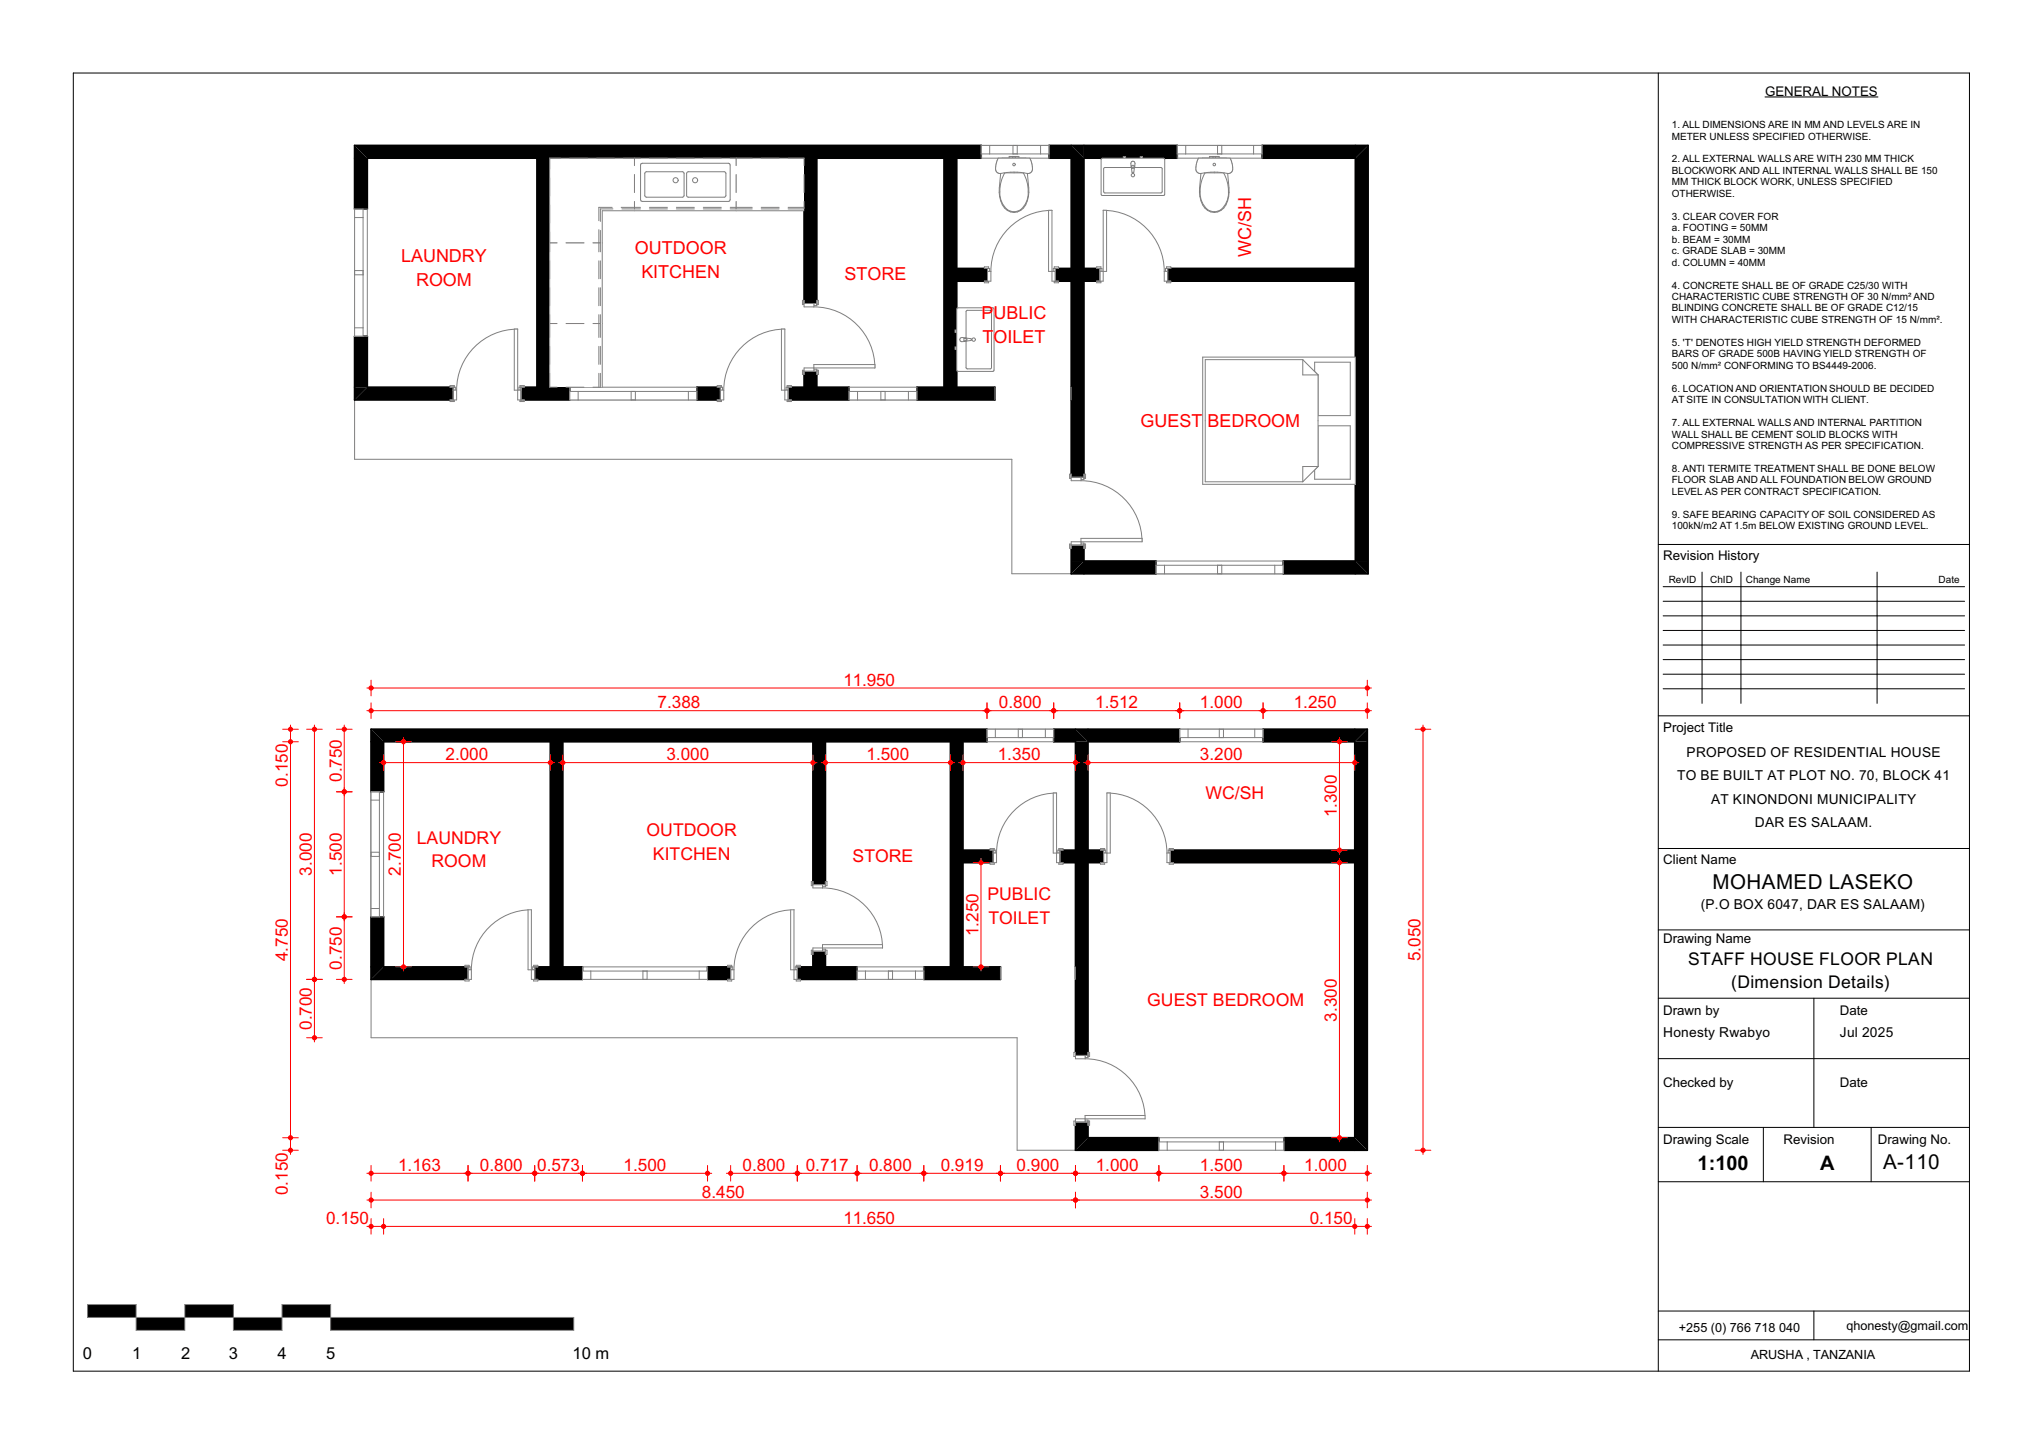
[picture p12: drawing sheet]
<svg xmlns="http://www.w3.org/2000/svg" width="420mm" height="297mm" viewBox="0 0 420 297" stroke-linecap="round" stroke-linejoin="round" font-family="sans-serif">
<defs><g id="words">
<g font-size="4.2">
<text x="352.2" y="182.9">MOHAMED LASEKO</text>
<text x="387.3" y="240.5">A-110</text>
</g>
<g font-size="4.1">
<text x="349.2" y="240.6">1:100</text>
<text x="374.4" y="240.6">A</text>
</g>
<g font-size="3.7" fill="#f00">
<text x="82.5" y="53.9">LAUNDRY</text>
<text x="130.6" y="52.3">OUTDOOR</text>
<text x="257.3" y="52.8" transform="rotate(-90 257.3 52.8)">WC/SH</text>
<text x="85.6" y="58.8">ROOM</text>
<text x="131.9" y="57.2">KITCHEN</text>
<text x="173.7" y="57.6">STORE</text>
<text x="201.9" y="65.7">PUBLIC</text>
<text x="202.1" y="70.6">TOILET</text>
<text x="234.6" y="87.9">GUEST</text>
<text x="248.3" y="87.9">BEDROOM</text>
</g>
<g font-size="3.6" fill="#f00">
<text x="247.9" y="164.3">WC/SH</text>
<text x="85.7" y="173.6">LAUNDRY</text>
<text x="133" y="172">OUTDOOR</text>
<text x="88.7" y="178.4">ROOM</text>
<text x="134.3" y="176.8">KITCHEN</text>
<text x="175.4" y="177.2">STORE</text>
<text x="203.1" y="185.1">PUBLIC</text>
<text x="203.3" y="190">TOILET</text>
<text x="236" y="207">GUEST BEDROOM</text>
</g>
<g font-size="3.6">
<text x="347.2" y="198.5">STAFF HOUSE FLOOR PLAN</text>
<text x="356.1" y="203.3">(Dimension Details)</text>
</g>
<g font-size="3.5" fill="#f00">
<text x="173.5" y="141">11.950</text>
<text x="135.3" y="145.7">7.388</text>
<text x="205.5" y="145.7">0.800</text>
<text x="225.3" y="145.7">1.512</text>
<text x="246.8" y="145.7">1.000</text>
<text x="266.1" y="145.7">1.250</text>
<text x="59.2" y="161.8" transform="rotate(-90 59.2 161.8)">0.150</text>
<text x="70.3" y="160.8" transform="rotate(-90 70.3 160.8)">0.750</text>
<text x="91.6" y="156.3">2.000</text>
<text x="137.1" y="156.3">3.000</text>
<text x="178.2" y="156.3">1.500</text>
<text x="205.2" y="156.3">1.350</text>
<text x="246.8" y="156.3">3.200</text>
<text x="275" y="168.1" transform="rotate(-90 275 168.1)">1.300</text>
<text x="64.2" y="180.1" transform="rotate(-90 64.2 180.1)">3.000</text>
<text x="70.3" y="180.1" transform="rotate(-90 70.3 180.1)">1.500</text>
<text x="82.5" y="180.1" transform="rotate(-90 82.5 180.1)">2.700</text>
<text x="59.2" y="197.7" transform="rotate(-90 59.2 197.7)">4.750</text>
<text x="201.3" y="192.6" transform="rotate(-90 201.3 192.6)">1.250</text>
<text x="292.2" y="197.7" transform="rotate(-90 292.2 197.7)">5.050</text>
<text x="70.3" y="199.4" transform="rotate(-90 70.3 199.4)">0.750</text>
<text x="64.2" y="211.9" transform="rotate(-90 64.2 211.9)">0.700</text>
<text x="275" y="210.1" transform="rotate(-90 275 210.1)">3.300</text>
<text x="59.2" y="245.8" transform="rotate(-90 59.2 245.8)">0.150</text>
<text x="81.9" y="240.8">1.163</text>
<text x="98.7" y="240.8">0.800</text>
<text x="110.5" y="240.8">0.573</text>
<text x="128.3" y="240.8">1.500</text>
<text x="152.7" y="240.8">0.800</text>
<text x="165.7" y="240.8">0.717</text>
<text x="178.7" y="240.8">0.800</text>
<text x="193.5" y="240.8">0.919</text>
<text x="209.1" y="240.8">0.900</text>
<text x="225.4" y="240.8">1.000</text>
<text x="246.8" y="240.8">1.500</text>
<text x="268.2" y="240.8">1.000</text>
<text x="67.1" y="251.7">0.150</text>
<text x="144.4" y="246.3">8.450</text>
<text x="173.5" y="251.7">11.650</text>
<text x="246.8" y="246.3">3.500</text>
<text x="269.4" y="251.7">0.150</text>
</g>
<g font-size="3.4">
<text x="17.1" y="279.5">0</text>
<text x="27.2" y="279.5">1</text>
<text x="37.2" y="279.5">2</text>
<text x="47.1" y="279.5">3</text>
<text x="57.1" y="279.5">4</text>
<text x="67.1" y="279.5">5</text>
<text x="117.8" y="279.5">10 m</text>
</g>
<g font-size="2.8">
<text x="346.9" y="155.7">PROPOSED OF RESIDENTIAL HOUSE</text>
<text x="345" y="160.5">TO BE BUILT AT PLOT NO. 70, BLOCK 41</text>
<text x="351.9" y="165.3">AT KINONDONI MUNICIPALITY</text>
<text x="360.9" y="170.1">DAR ES SALAAM.</text>
<text x="349.8" y="187.1">(P.O BOX 6047, DAR ES SALAAM)</text>
<text x="342.1" y="213.4">Honesty Rwabyo</text>
<text x="378.4" y="213.4">Jul 2025</text>
</g>
<g font-size="2.7">
<text x="363" y="19.7">GENERAL NOTES</text>
<text x="342.1" y="115.1">Revision History</text>
<text x="342.1" y="150.5">Project Title</text>
<text x="342.1" y="177.7">Client Name</text>
<text x="342.1" y="194">Drawing Name</text>
<text x="342.1" y="208.8">Drawn by</text>
<text x="378.4" y="208.8">Date</text>
<text x="342.1" y="223.6">Checked by</text>
<text x="378.4" y="223.6">Date</text>
<text x="342.1" y="235.4">Drawing Scale</text>
<text x="366.8" y="235.4">Revision</text>
<text x="386.3" y="235.4">Drawing No.</text>
</g>
<g font-size="2.6">
<text x="345.3" y="273.9">+255 (0) 766 718 040</text>
<text x="379.8" y="273.6">qhonesty@gmail.com</text>
<text x="360.1" y="279.4">ARUSHA , TANZANIA</text>
</g>
<g font-size="2.1">
<text x="343.9" y="26.3">1. ALL DIMENSIONS ARE IN MM AND LEVELS ARE IN</text>
<text x="343.9" y="28.7">METER UNLESS SPECIFIED OTHERWISE.</text>
<text x="343.9" y="33.4">2. ALL EXTERNAL WALLS ARE WITH 230 MM THICK</text>
<text x="343.9" y="35.8">BLOCKWORK AND ALL INTERNAL WALLS SHALL BE 150</text>
<text x="343.9" y="38.1">MM THICK BLOCK WORK, UNLESS SPECIFIED</text>
<text x="343.9" y="40.5">OTHERWISE.</text>
<text x="343.9" y="45.2">3. CLEAR COVER FOR</text>
<text x="343.9" y="47.6">a. FOOTING = 50MM</text>
<text x="343.9" y="49.9">b. BEAM = 30MM</text>
<text x="343.9" y="52.3">c. GRADE SLAB = 30MM</text>
<text x="343.9" y="54.6">d. COLUMN = 40MM</text>
<text x="343.9" y="59.3">4. CONCRETE SHALL BE OF GRADE C25/30 WITH</text>
<text x="343.9" y="61.7">CHARACTERISTIC CUBE STRENGTH OF 30 N/mm² AND</text>
<text x="343.9" y="64.1">BLINDING CONCRETE SHALL BE OF GRADE C12/15</text>
<text x="343.9" y="66.4">WITH CHARACTERISTIC CUBE STRENGTH OF 15 N/mm².</text>
<text x="343.9" y="71.1">5. 'T' DENOTES HIGH YIELD STRENGTH DEFORMED</text>
<text x="343.9" y="73.5">BARS OF GRADE 500B HAVING YIELD STRENGTH OF</text>
<text x="343.9" y="75.8">500 N/mm² CONFORMING TO BS4449-2006.</text>
<text x="343.9" y="80.6">6. LOCATION AND ORIENTATION SHOULD BE DECIDED</text>
<text x="343.9" y="82.9">AT SITE IN CONSULTATION WITH CLIENT.</text>
<text x="343.9" y="87.6">7. ALL EXTERNAL WALLS AND INTERNAL PARTITION</text>
<text x="343.9" y="90">WALL SHALL BE CEMENT SOLID BLOCKS WITH</text>
<text x="343.9" y="92.3">COMPRESSIVE STRENGTH AS PER SPECIFICATION.</text>
<text x="343.9" y="97.1">8. ANTI TERMITE TREATMENT SHALL BE DONE BELOW</text>
<text x="343.9" y="99.4">FLOOR SLAB AND ALL FOUNDATION BELOW GROUND</text>
<text x="343.9" y="101.8">LEVEL AS PER CONTRACT SPECIFICATION.</text>
<text x="343.9" y="106.5">9. SAFE BEARING CAPACITY OF SOIL CONSIDERED AS</text>
<text x="343.9" y="108.8">100kN/m2 AT 1.5m BELOW EXISTING GROUND LEVEL.</text>
<text x="343.2" y="119.8">RevID</text>
<text x="351.7" y="119.8">ChID</text>
<text x="359.1" y="119.8">Change Name</text>
<text x="398.7" y="119.8">Date</text>
</g>
<text font-size="1.4" fill="#fff" x="13.8" y="283.3">GSPublisherVersion 0.0.100.100</text>
</g></defs>
<g fill="#000">
<path d="M18 268.3h10v2.7h-10z" fill-rule="evenodd"/>
<path d="M28 271h10v2.6h-10z" fill-rule="evenodd"/>
<path d="M38 268.3h10v2.7h-10z" fill-rule="evenodd"/>
<path d="M48 271h10v2.6h-10z" fill-rule="evenodd"/>
<path d="M58 268.3h10v2.7h-10z" fill-rule="evenodd"/>
<path d="M68 271h50v2.6h-50z" fill-rule="evenodd"/>
</g>
<path d="M18 268.3v2.7h100v2.6h-50v-5.3h-10v5.3h-10v-5.3h-10v5.3h-10v-5.3z" fill="none" stroke="#7f7f7f" stroke-width=".21"/>
<path d="M341.1 112h64M341.1 147.2h64M341.1 174.5h64M341.1 191.3h64M341.1 205.3h64M341.1 217.7h64M341.1 231.9h64M341.1 243.1h64" fill="none" stroke="#000" stroke-width=".21"/>
<path d="M342.1 117.7h62v27h-62z" fill-rule="evenodd" fill="#fff"/>
<g fill="none" stroke="#000" stroke-width=".21">
<path d="M15.1 15h390v267h-390zM341.1 15v267M363 19.9h23.3M350.1 117.7v27M358.1 117.7v27M386.1 117.7v27M342.1 120.7h62M342.1 123.7h62M342.1 126.7h62M342.1 129.7h62M342.1 132.7h62M342.1 135.7h62"/>
<path d="M342.1 138.7h62M342.1 141.7h62M373.1 205.3v26.6M362.7 231.9v11.2M384.9 231.9v11.2M341.1 269.7h64M341.1 275.6h64M373.1 269.7v5.9"/>
</g>
<!-- layer: Structural - Bearing -->
<path d="M76.3 150h204.9v86.6h-72v-23.2h-132.9z" fill="none" stroke="#7f7f7f" stroke-width=".21"/>
<g fill="#000">
<path d="M221.2 150h2.6v2.6zM221.2 150l2.6 2.6h-2.6zM278.7 150h2.5l-2.5 2.6zM281.2 150v2.6h-2.5zM221.2 236.6l2.6-2.6v2.6zM221.2 234h2.6l-2.6 2.6zM278.7 234l2.5 2.6h-2.5zM278.7 234h2.5v2.6z"/>
<path d="M221.2 152.6h2.6v64.5h-2.6z" fill-rule="evenodd"/>
<path d="M221.2 230.8h2.6v3.2h-2.6z" fill-rule="evenodd"/>
<path d="M278.7 152.6h2.5v81.4h-2.5z" fill-rule="evenodd"/>
</g>
<path d="M278.7 150h2.5v86.6h-2.5M278.7 152.6v22.3M278.7 177.4v56.6" fill="none" stroke="#000" stroke-width=".35"/>
<path d="M221.2 217.1h2.6v13.7h-2.6z" fill-rule="evenodd" fill="#fff"/>
<path d="M221.2 150h2.6M221.2 152.6v22.3M223.8 152.6v22.3M221.2 177.4v21.5M223.8 177.4v39.7h-2.6v-15.7M223.8 234v-3.2h-2.6v5.8h2.6" fill="none" stroke="#000" stroke-width=".35"/>
<g fill="#fff">
<path d="M223.2 217.1h.6v.4h-.6z" fill-rule="evenodd"/>
<path d="M223.8 216.5h.3v.8h-.3z" fill-rule="evenodd"/>
<path d="M223.2 230.4h.6v.4h-.6z" fill-rule="evenodd"/>
<path d="M223.8 230.6h.3v.8h-.3z" fill-rule="evenodd"/>
<path d="M220.9 216.5h.3v.8h-.3z" fill-rule="evenodd"/>
<path d="M220.9 230.6h.3v.8h-.3z" fill-rule="evenodd"/>
</g>
<path d="M220.9 216.5h.3v.8h-.3zM223.2 217.8a12.3 12.3 0 0 1 12.3 12.3M223.8 217.1h-.6v.4h.6v-1h.3v.8h-.3M220.9 230.6h.3v.8h-.3zM223.8 230.6h.3v.8h-.3v-1h-.6v.4h.6" fill="none" stroke="#7f7f7f" stroke-width=".21"/>
<g fill="#fff">
<path d="M221.2 217.1h2v.7h-2z" fill-rule="evenodd"/>
<path d="M221.2 230.1h2v.7h-2z" fill-rule="evenodd"/>
<path d="M223.2 229.4h12.3v.7h-12.3z" fill-rule="evenodd"/>
</g>
<path d="M221.2 216.5v1.3h2v-.7M223.8 216.5v.6h-2.6M221.2 230.8h2.6v.6M223.2 230.8v-1.4h12.3v.7h-14.3v1.3" fill="none" stroke="#7f7f7f" stroke-width=".21"/>
<g fill="#000">
<path d="M223.8 234h14.6v2.6h-14.6z" fill-rule="evenodd"/>
<path d="M264.1 234h14.6v2.6h-14.6z" fill-rule="evenodd"/>
</g>
<path d="M238.4 234h25.7v2.6h-25.7z" fill-rule="evenodd" fill="#fff"/>
<path d="M223.8 234h14.6v2.6h-14.6M278.7 234h-14.6v2.6h14.6" fill="none" stroke="#000" stroke-width=".35"/>
<path d="M238.4 236.6h25.7M238.4 234h25.7" fill="none" stroke="#7f7f7f" stroke-width=".21"/>
<g fill="#fff">
<path d="M238.4 234.9h1.7v1.7h-1.7z" fill-rule="evenodd"/>
<path d="M250.8 234.9h.8v1.7h-.8z" fill-rule="evenodd"/>
<path d="M240.1 234.9h10.7v1.7h-10.7z" fill-rule="evenodd"/>
<path d="M250.8 234.9h.8v1.7h-.8z" fill-rule="evenodd"/>
<path d="M262.4 234.9h1.7v1.7h-1.7z" fill-rule="evenodd"/>
<path d="M251.6 234.9h10.8v1.7h-10.8z" fill-rule="evenodd"/>
</g>
<path d="M238.4 234.9h25.7M238.4 234v2.6h25.7v-2.6M240.1 234.9v1.7M250.8 234.9v1.7M251.6 234.9v1.7M262.4 234.9v1.7" fill="none" stroke="#7f7f7f" stroke-width=".21"/>
<g fill="#000">
<path d="M223.8 174.9h3.2v2.5h-3.2z" fill-rule="evenodd"/>
<path d="M240.7 174.9h38v2.5h-38z" fill-rule="evenodd"/>
</g>
<path d="M227 174.9h13.7v2.5h-13.7z" fill-rule="evenodd" fill="#fff"/>
<path d="M223.8 174.9h3.2v2.5h-3.2M278.7 174.9h-38v2.5h38" fill="none" stroke="#000" stroke-width=".35"/>
<g fill="#fff">
<path d="M240.3 174.9h.4v.6h-.4z" fill-rule="evenodd"/>
<path d="M240.5 174.5h.8v.4h-.8z" fill-rule="evenodd"/>
<path d="M227 174.9h.4v.6h-.4z" fill-rule="evenodd"/>
<path d="M226.4 174.5h.8v.4h-.8z" fill-rule="evenodd"/>
<path d="M240.5 177.4h.8v.4h-.8z" fill-rule="evenodd"/>
<path d="M226.4 177.4h.8v.4h-.8z" fill-rule="evenodd"/>
</g>
<path d="M226.4 177.4h.8v.4h-.8zM227 174.9v.6h.4v-.6h-1v-.4h.8v.4M227.7 163.1a12.3 12.3 0 0 1 12.3 12.4M240.5 174.9v-.4h.8v.4h-1v.6h.4v-.6M240.5 177.4h.8v.4h-.8z" fill="none" stroke="#7f7f7f" stroke-width=".21"/>
<g fill="#fff">
<path d="M240 175.5h.7v1.9h-.7z" fill-rule="evenodd"/>
<path d="M227 175.5h.7v1.9h-.7z" fill-rule="evenodd"/>
<path d="M227.7 163.1h.7v12.4h-.7z" fill-rule="evenodd"/>
</g>
<path d="M226.4 174.9h.6v2.5M227 175.5h1.4v-12.4h-.7v14.3h-1.3M240.7 175.5h-.7v1.9h1.3M241.3 174.9h-.6v2.5" fill="none" stroke="#7f7f7f" stroke-width=".21"/>
<g fill="#000">
<path d="M223.8 150h18.8v2.6h-18.8z" fill-rule="evenodd"/>
<path d="M259.8 150h18.9v2.6h-18.9z" fill-rule="evenodd"/>
</g>
<path d="M242.6 150h17.2v2.6h-17.2z" fill-rule="evenodd" fill="#fff"/>
<path d="M223.8 150h18.8v2.6h-18.8M278.7 150h-18.9v2.6h18.9" fill="none" stroke="#000" stroke-width=".35"/>
<path d="M242.6 150h17.2M242.6 152.6h17.2" fill="none" stroke="#7f7f7f" stroke-width=".21"/>
<g fill="#fff">
<path d="M258.1 150h1.7v1.7h-1.7z" fill-rule="evenodd"/>
<path d="M250.8 150h.8v1.7h-.8z" fill-rule="evenodd"/>
<path d="M251.6 150h6.5v1.7h-6.5z" fill-rule="evenodd"/>
<path d="M250.8 150h.8v1.7h-.8z" fill-rule="evenodd"/>
<path d="M242.6 150h1.8v1.7h-1.8z" fill-rule="evenodd"/>
<path d="M244.4 150h6.4v1.7h-6.4z" fill-rule="evenodd"/>
</g>
<path d="M242.6 151.7h17.2M242.6 152.6v-2.6h17.2v2.6M244.4 150v1.7M250.8 150v1.7M251.6 150v1.7M258.1 150v1.7" fill="none" stroke="#7f7f7f" stroke-width=".21"/>
<g fill="#000">
<path d="M76.3 150l2.6 2.6h-2.6zM76.3 150h2.6v2.6z"/>
<path d="M78.9 150h124.1v2.6h-124.1z" fill-rule="evenodd"/>
<path d="M216.7 150h4.5v2.6h-4.5z" fill-rule="evenodd"/>
</g>
<path d="M203 150h13.7v2.6h-13.7z" fill-rule="evenodd" fill="#fff"/>
<path d="M76.3 152.6v-2.6h126.7v2.6h-4.9M78.9 152.6h34.3M115.8 152.6h51.4M169.8 152.6h25.7M221.2 150h-4.5v2.6h4.5" fill="none" stroke="#000" stroke-width=".35"/>
<path d="M203 150h13.7M203 152.6h13.7" fill="none" stroke="#7f7f7f" stroke-width=".21"/>
<g fill="#fff">
<path d="M215 150h1.7v1.7h-1.7z" fill-rule="evenodd"/>
<path d="M209.4 150h.9v1.7h-.9z" fill-rule="evenodd"/>
<path d="M210.3 150h4.7v1.7h-4.7z" fill-rule="evenodd"/>
<path d="M209.4 150h.9v1.7h-.9z" fill-rule="evenodd"/>
<path d="M203 150h1.7v1.7h-1.7z" fill-rule="evenodd"/>
<path d="M204.7 150h4.7v1.7h-4.7z" fill-rule="evenodd"/>
</g>
<path d="M203 151.7h13.7M203 152.6v-2.6h13.7v2.6M204.7 150v1.7M209.4 150v1.7M210.3 150v1.7M215 150v1.7" fill="none" stroke="#7f7f7f" stroke-width=".21"/>
<g fill="#000">
<path d="M76.3 198.9h2.6l-2.6 2.5zM78.9 198.9v2.5h-2.6z"/>
<path d="M113.2 152.6h2.6v46.3h-2.6z" fill-rule="evenodd"/>
<path d="M78.9 198.9h17.4v2.5h-17.4z" fill-rule="evenodd"/>
<path d="M110 198.9h9.8v2.5h-9.8z" fill-rule="evenodd"/>
<path d="M145.5 198.9h4.8v2.5h-4.8z" fill-rule="evenodd"/>
<path d="M164 198.9h12.3v2.5h-12.3z" fill-rule="evenodd"/>
<path d="M190 198.9h15.8v2.5h-15.8z" fill-rule="evenodd"/>
</g>
<path d="M113.2 152.6v46.3M115.8 152.6v46.3" fill="none" stroke="#000" stroke-width=".35"/>
<g fill="#fff">
<path d="M176.3 198.9h13.7v2.5h-13.7z" fill-rule="evenodd"/>
<path d="M119.8 198.9h25.7v2.5h-25.7z" fill-rule="evenodd"/>
<path d="M150.3 198.9h13.7v2.5h-13.7z" fill-rule="evenodd"/>
<path d="M96.3 198.9h13.7v2.5h-13.7z" fill-rule="evenodd"/>
<path d="M205.8 198.9h15.4v2.5h-15.4z" fill-rule="evenodd"/>
</g>
<path d="M76.3 198.9v2.5h20v-2.5h-17.4M113.2 198.9h-3.2v2.5h9.8v-2.5h-4M145.5 198.9h4.8v2.5h-4.8zM167.2 198.9h-3.2v2.5h12.3v-2.5h-6.5M195.5 198.9h-5.5v2.5h15.8v-2.5h-7.7M221.2 198.9v2.5" fill="none" stroke="#000" stroke-width=".35"/>
<path d="M176.3 198.9h13.7M176.3 201.4h13.7" fill="none" stroke="#7f7f7f" stroke-width=".21"/>
<g fill="#fff">
<path d="M188.3 199.7h1.7v1.7h-1.7z" fill-rule="evenodd"/>
<path d="M182.7 199.7h.9v1.7h-.9z" fill-rule="evenodd"/>
<path d="M183.6 199.7h4.7v1.7h-4.7z" fill-rule="evenodd"/>
<path d="M182.7 199.7h.9v1.7h-.9z" fill-rule="evenodd"/>
<path d="M176.3 199.7h1.7v1.7h-1.7z" fill-rule="evenodd"/>
<path d="M178 199.7h4.7v1.7h-4.7z" fill-rule="evenodd"/>
</g>
<path d="M119.8 198.9h25.7M176.3 199.7h13.7M176.3 198.9v2.5h13.7v-2.5M178 199.7v1.7M182.7 199.7v1.7M183.6 199.7v1.7M188.3 199.7v1.7M119.8 201.4h25.7" fill="none" stroke="#7f7f7f" stroke-width=".21"/>
<g fill="#fff">
<path d="M143.8 199.7h1.7v1.7h-1.7z" fill-rule="evenodd"/>
<path d="M132.2 199.7h.9v1.7h-.9z" fill-rule="evenodd"/>
<path d="M133.1 199.7h10.7v1.7h-10.7z" fill-rule="evenodd"/>
<path d="M132.2 199.7h.9v1.7h-.9z" fill-rule="evenodd"/>
<path d="M119.8 199.7h1.7v1.7h-1.7z" fill-rule="evenodd"/>
<path d="M121.5 199.7h10.7v1.7h-10.7z" fill-rule="evenodd"/>
</g>
<path d="M119.8 199.7h25.7M119.8 198.9v2.5h25.7v-2.5M121.5 199.7v1.7M132.2 199.7v1.7M133.1 199.7v1.7M143.8 199.7v1.7" fill="none" stroke="#7f7f7f" stroke-width=".21"/>
<g fill="#fff">
<path d="M150.3 198.9h.4v.6h-.4z" fill-rule="evenodd"/>
<path d="M149.6 198.5h.9v.4h-.9z" fill-rule="evenodd"/>
<path d="M163.6 198.9h.4v.6h-.4z" fill-rule="evenodd"/>
<path d="M163.8 198.5h.8v.4h-.8z" fill-rule="evenodd"/>
<path d="M149.6 201.4h.9v.4h-.9z" fill-rule="evenodd"/>
<path d="M163.8 201.4h.8v.4h-.8z" fill-rule="evenodd"/>
</g>
<path d="M150.3 198.9v.6h.4v-.6h-1.1v-.4h.9v.4M163.3 187.1a12.3 12.3 0 0 0-12.3 12.4M163.8 198.9v-.4h.8v.4h-1v.6h.4v-.6M149.6 201.4h.9v.4h-.9zM163.8 201.4h.8v.4h-.8z" fill="none" stroke="#7f7f7f" stroke-width=".21"/>
<g fill="#fff">
<path d="M150.3 199.5h.7v1.9h-.7z" fill-rule="evenodd"/>
<path d="M163.3 199.5h.7v1.9h-.7z" fill-rule="evenodd"/>
<path d="M162.6 187.1h.7v12.4h-.7z" fill-rule="evenodd"/>
</g>
<path d="M149.6 198.9h.7v2.5M150.3 199.5h.7v1.9h-1.4M164 199.5h-1.4v-12.4h.7v14.3h1.3M164.6 198.9h-.6v2.5" fill="none" stroke="#7f7f7f" stroke-width=".21"/>
<g fill="#fff">
<path d="M96.3 198.9h.4v.6h-.4z" fill-rule="evenodd"/>
<path d="M95.6 198.5h.9v.4h-.9z" fill-rule="evenodd"/>
<path d="M109.6 198.9h.4v.6h-.4z" fill-rule="evenodd"/>
<path d="M109.8 198.5h.8v.4h-.8z" fill-rule="evenodd"/>
<path d="M95.6 201.4h.9v.4h-.9z" fill-rule="evenodd"/>
<path d="M109.8 201.4h.8v.4h-.8z" fill-rule="evenodd"/>
</g>
<path d="M96.3 198.9v.6h.4v-.6h-1.1v-.4h.9v.4M109.3 187.1a12.3 12.3 0 0 0-12.3 12.4M109.8 198.9v-.4h.8v.4h-1v.6h.4v-.6M95.6 201.4h.9v.4h-.9zM109.8 201.4h.8v.4h-.8z" fill="none" stroke="#7f7f7f" stroke-width=".21"/>
<g fill="#fff">
<path d="M96.3 199.5h.7v1.9h-.7z" fill-rule="evenodd"/>
<path d="M109.3 199.5h.7v1.9h-.7z" fill-rule="evenodd"/>
<path d="M108.6 187.1h.7v12.4h-.7z" fill-rule="evenodd"/>
</g>
<path d="M95.6 198.9h.7v2.5M96.3 199.5h.7v1.9h-1.4M110 199.5h-1.4v-12.4h.7v14.3h1.3M110.6 198.9h-.6v2.5M205.8 198.9v2.5M221.2 198.9v2.5" fill="none" stroke="#7f7f7f" stroke-width=".21"/>
<g fill="#000">
<path d="M167.2 152.6h2.6v29.3h-2.6z" fill-rule="evenodd"/>
<path d="M167.2 195.7h2.6v3.2h-2.6z" fill-rule="evenodd"/>
</g>
<path d="M167.2 181.9h2.6v13.8h-2.6z" fill-rule="evenodd" fill="#fff"/>
<path d="M167.2 152.6v29.3h2.6v-29.3M167.2 198.9v-3.2h2.6v3.2" fill="none" stroke="#000" stroke-width=".35"/>
<g fill="#fff">
<path d="M169.2 181.9h.6v.5h-.6z" fill-rule="evenodd"/>
<path d="M169.8 181.3h.3v.9h-.3z" fill-rule="evenodd"/>
<path d="M169.2 195.2h.6v.5h-.6z" fill-rule="evenodd"/>
<path d="M169.8 195.4h.3v.9h-.3z" fill-rule="evenodd"/>
<path d="M166.9 181.3h.3v.9h-.3z" fill-rule="evenodd"/>
<path d="M166.9 195.4h.3v.9h-.3z" fill-rule="evenodd"/>
</g>
<path d="M166.9 181.3h.3v.9h-.3zM166.9 195.4h.3v.9h-.3zM169.2 182.6a12.3 12.3 0 0 1 12.3 12.4M169.8 181.9h-.6v.5h.6v-1.1h.3v.9h-.3M169.8 195.4h.3v.9h-.3v-1.1h-.6v.5h.6" fill="none" stroke="#7f7f7f" stroke-width=".21"/>
<g fill="#fff">
<path d="M167.2 181.9h2v.7h-2z" fill-rule="evenodd"/>
<path d="M167.2 195h2v.7h-2z" fill-rule="evenodd"/>
<path d="M169.2 194.3h12.3v.7h-12.3z" fill-rule="evenodd"/>
</g>
<path d="M167.2 181.3v1.3h2v-.7M167.2 195.7h2.6v.6M169.2 195.7v-1.4h12.3v.7h-14.3v1.3M169.8 181.3v.6h-2.6" fill="none" stroke="#7f7f7f" stroke-width=".21"/>
<g fill="#000">
<path d="M76.3 152.6h2.6v10.3h-2.6z" fill-rule="evenodd"/>
<path d="M76.3 188.6h2.6v10.3h-2.6z" fill-rule="evenodd"/>
</g>
<path d="M76.3 162.9h2.6v25.7h-2.6z" fill-rule="evenodd" fill="#fff"/>
<path d="M76.3 152.6v10.3h2.6v-10.3M76.3 198.9v-10.3h2.6v10.3" fill="none" stroke="#000" stroke-width=".35"/>
<path d="M76.3 162.9v25.7M78.9 162.9v25.7" fill="none" stroke="#7f7f7f" stroke-width=".21"/>
<g fill="#fff">
<path d="M76.3 162.9h1.7v1.7h-1.7z" fill-rule="evenodd"/>
<path d="M76.3 175.3h1.7v.8h-1.7z" fill-rule="evenodd"/>
<path d="M76.3 164.6h1.7v10.7h-1.7z" fill-rule="evenodd"/>
<path d="M76.3 175.3h1.7v.8h-1.7z" fill-rule="evenodd"/>
<path d="M76.3 186.9h1.7v1.7h-1.7z" fill-rule="evenodd"/>
<path d="M76.3 176.1h1.7v10.8h-1.7z" fill-rule="evenodd"/>
</g>
<path d="M76.3 164.6h1.7M76.3 175.3h1.7M76.3 176.1h1.7M78 162.9v25.7M78.9 162.9h-2.6v25.7h2.6M76.3 186.9h1.7" fill="none" stroke="#7f7f7f" stroke-width=".21"/>
<g fill="#000">
<path d="M195.5 152.6h2.6v46.3h-2.6z" fill-rule="evenodd"/>
<path d="M198.1 174.9h6.2v2.5h-6.2z" fill-rule="evenodd"/>
<path d="M218 174.9h3.2v2.5h-3.2z" fill-rule="evenodd"/>
</g>
<path d="M195.5 152.6v46.3M198.1 152.6v22.3M198.1 177.4v21.5" fill="none" stroke="#000" stroke-width=".35"/>
<path d="M204.3 174.9h13.7v2.5h-13.7z" fill-rule="evenodd" fill="#fff"/>
<path d="M198.1 174.9h6.2v2.5h-6.2M221.2 174.9h-3.2v2.5h3.2" fill="none" stroke="#000" stroke-width=".35"/>
<g fill="#fff">
<path d="M204.3 174.9h.4v.6h-.4z" fill-rule="evenodd"/>
<path d="M203.6 174.5h.9v.4h-.9z" fill-rule="evenodd"/>
<path d="M217.6 174.9h.4v.6h-.4z" fill-rule="evenodd"/>
<path d="M217.8 174.5h.8v.4h-.8z" fill-rule="evenodd"/>
<path d="M203.6 177.4h.9v.4h-.9z" fill-rule="evenodd"/>
<path d="M217.8 177.4h.8v.4h-.8z" fill-rule="evenodd"/>
</g>
<path d="M203.6 177.4h.9v.4h-.9zM204.3 174.9v.6h.4v-.6h-1.1v-.4h.9v.4M217.3 163.1a12.3 12.3 0 0 0-12.3 12.4M217.8 174.9v-.4h.8v.4h-1v.6h.4v-.6M217.8 177.4h.8v.4h-.8z" fill="none" stroke="#7f7f7f" stroke-width=".21"/>
<g fill="#fff">
<path d="M204.3 175.5h.7v1.9h-.7z" fill-rule="evenodd"/>
<path d="M217.3 175.5h.7v1.9h-.7z" fill-rule="evenodd"/>
<path d="M216.6 163.1h.7v12.4h-.7z" fill-rule="evenodd"/>
</g>
<path d="M203.6 174.9h.7v2.5M204.3 175.5h.7v1.9h-1.4M218 175.5h-1.4v-12.4h.7v14.3h1.3M218.6 174.9h-.6v2.5" fill="none" stroke="#7f7f7f" stroke-width=".21"/>
<!-- layer: Dimensioning - General -->
<path d="M83 153v45.4M83 199.3v.4" fill="none" stroke="#f00" stroke-width=".21"/>
<circle cx="83" cy="198.9" r=".43" fill="#f00"/>
<circle cx="83" cy="198.9" r=".43" fill="none" stroke="#f00" stroke-width=".21"/>
<circle cx="83" cy="152.6" r=".43" fill="#f00"/>
<g fill="none" stroke="#f00" stroke-width=".21">
<path d="M78 156.9h.5M79.3 156.9h33.5M81.4 152.6h1.2M83 151.7v.4M83.4 152.6h1.2M81.4 198.9h1.2M83.4 198.9h1.2"/>
<circle cx="83" cy="152.6" r=".43"/>
</g>
<circle cx="78.9" cy="156.9" r=".43" fill="#f00"/>
<circle cx="78.9" cy="156.9" r=".43" fill="none" stroke="#f00" stroke-width=".21"/>
<circle cx="113.2" cy="156.9" r=".43" fill="#f00"/>
<g fill="none" stroke="#f00" stroke-width=".21">
<path d="M78.9 155.2v1.2M78.9 157.3v1.2M113.2 155.2v1.2M113.2 157.3v1.2M113.6 156.9h.4M114.9 156.9h.4M116.2 156.9h50.6"/>
<circle cx="113.2" cy="156.9" r=".43"/>
</g>
<circle cx="115.8" cy="156.9" r=".43" fill="#f00"/>
<circle cx="115.8" cy="156.9" r=".43" fill="none" stroke="#f00" stroke-width=".21"/>
<circle cx="167.2" cy="156.9" r=".43" fill="#f00"/>
<g fill="none" stroke="#f00" stroke-width=".21">
<path d="M115.8 155.2v1.2M115.8 157.3v1.2M167.2 155.2v1.2M167.2 157.3v1.2M167.6 156.9h.5M168.9 156.9h.4M170.2 156.9h24.9"/>
<circle cx="167.2" cy="156.9" r=".43"/>
</g>
<circle cx="169.8" cy="156.9" r=".43" fill="#f00"/>
<circle cx="169.8" cy="156.9" r=".43" fill="none" stroke="#f00" stroke-width=".21"/>
<circle cx="195.5" cy="156.9" r=".43" fill="#f00"/>
<g fill="none" stroke="#f00" stroke-width=".21">
<path d="M169.8 155.2v1.2M169.8 157.3v1.2M195.5 155.2v1.2M195.5 157.3v1.2M195.9 156.9h.4M197.2 156.9h.4M198.5 156.9h22.3"/>
<circle cx="195.5" cy="156.9" r=".43"/>
</g>
<circle cx="198.1" cy="156.9" r=".43" fill="#f00"/>
<circle cx="198.1" cy="156.9" r=".43" fill="none" stroke="#f00" stroke-width=".21"/>
<circle cx="221.2" cy="156.9" r=".43" fill="#f00"/>
<g fill="none" stroke="#f00" stroke-width=".21">
<path d="M198.1 155.2v1.2M198.1 157.3v1.2M221.2 155.2v1.2M221.2 157.3v1.2M221.6 156.9h.5M222.9 156.9h.5M224.2 156.9h54"/>
<circle cx="221.2" cy="156.9" r=".43"/>
</g>
<circle cx="223.8" cy="156.9" r=".43" fill="#f00"/>
<circle cx="223.8" cy="156.9" r=".43" fill="none" stroke="#f00" stroke-width=".21"/>
<circle cx="278.7" cy="156.9" r=".43" fill="#f00"/>
<g fill="none" stroke="#f00" stroke-width=".21">
<path d="M223.8 155.2v1.2M223.8 157.3v1.2M275.5 153v21.4M278.7 155.2v1.2M278.7 157.3v1.2M279.1 156.9h.4M275.5 175.3v.4"/>
<circle cx="278.7" cy="156.9" r=".43"/>
</g>
<circle cx="275.5" cy="174.9" r=".43" fill="#f00"/>
<circle cx="275.5" cy="174.9" r=".43" fill="none" stroke="#f00" stroke-width=".21"/>
<circle cx="275.5" cy="152.6" r=".43" fill="#f00"/>
<g fill="none" stroke="#f00" stroke-width=".21">
<path d="M273.9 152.6h1.2M275.5 151.7v.4M275.9 152.6h1.2M201.8 177.9v20.5M273.9 174.9h1.2M275.9 174.9h1.2M201.8 199.3v.4"/>
<circle cx="275.5" cy="152.6" r=".43"/>
</g>
<circle cx="201.8" cy="198.9" r=".43" fill="#f00"/>
<circle cx="201.8" cy="198.9" r=".43" fill="none" stroke="#f00" stroke-width=".21"/>
<circle cx="201.8" cy="177.4" r=".43" fill="#f00"/>
<g fill="none" stroke="#f00" stroke-width=".21">
<path d="M200.2 177.4h1.1M201.8 176.6v.4M202.2 177.4h1.2M275.5 177.9v55.7M200.2 198.9h1.1M202.2 198.9h1.2M275.5 234.4v.5"/>
<circle cx="201.8" cy="177.4" r=".43"/>
</g>
<circle cx="275.5" cy="234" r=".43" fill="#f00"/>
<circle cx="275.5" cy="234" r=".43" fill="none" stroke="#f00" stroke-width=".21"/>
<circle cx="275.5" cy="177.4" r=".43" fill="#f00"/>
<g fill="none" stroke="#f00" stroke-width=".21">
<path d="M292.7 150.4v85.8M273.9 177.4h1.2M275.5 176.6v.4M275.9 177.4h1.2M273.9 234h1.2M275.9 234h1.2M292.7 237v.4"/>
<circle cx="275.5" cy="177.4" r=".43"/>
</g>
<circle cx="292.7" cy="236.6" r=".43" fill="#f00"/>
<circle cx="292.7" cy="236.6" r=".43" fill="none" stroke="#f00" stroke-width=".21"/>
<circle cx="292.7" cy="150" r=".43" fill="#f00"/>
<g fill="none" stroke="#f00" stroke-width=".21">
<path d="M75.5 141.5h.4M76.8 141.5h204M291.1 150h1.2M292.7 149.1v.5M293.1 150h1.2M291.1 236.6h1.2M293.1 236.6h1.2"/>
<circle cx="292.7" cy="150" r=".43"/>
</g>
<circle cx="76.3" cy="141.5" r=".43" fill="#f00"/>
<circle cx="76.3" cy="141.5" r=".43" fill="none" stroke="#f00" stroke-width=".21"/>
<circle cx="281.2" cy="141.5" r=".43" fill="#f00"/>
<g fill="none" stroke="#f00" stroke-width=".21">
<path d="M76.3 139.9v1.2M281.2 139.9v1.2M75.5 146.2h.4M76.3 141.9v1.2M76.8 146.2h125.8M281.2 141.9v1.2M281.7 141.5h.4"/>
<circle cx="281.2" cy="141.5" r=".43"/>
</g>
<circle cx="76.3" cy="146.2" r=".43" fill="#f00"/>
<circle cx="76.3" cy="146.2" r=".43" fill="none" stroke="#f00" stroke-width=".21"/>
<circle cx="203" cy="146.2" r=".43" fill="#f00"/>
<g fill="none" stroke="#f00" stroke-width=".21">
<path d="M76.3 144.6v1.1M76.3 146.6v1.2M202.2 146.2h.4M203 144.6v1.1M203 146.6v1.2M203.4 146.2h12.9"/>
<circle cx="203" cy="146.2" r=".43"/>
</g>
<circle cx="203" cy="146.2" r=".43" fill="#f00"/>
<circle cx="203" cy="146.2" r=".43" fill="none" stroke="#f00" stroke-width=".21"/>
<circle cx="216.7" cy="146.2" r=".43" fill="#f00"/>
<g fill="none" stroke="#f00" stroke-width=".21">
<path d="M203 144.6v1.1M203 146.6v1.2M215.9 146.2h.4M216.7 144.6v1.1M216.7 146.6v1.2M217.2 146.2h25"/>
<circle cx="216.7" cy="146.2" r=".43"/>
</g>
<circle cx="216.7" cy="146.2" r=".43" fill="#f00"/>
<circle cx="216.7" cy="146.2" r=".43" fill="none" stroke="#f00" stroke-width=".21"/>
<circle cx="242.6" cy="146.2" r=".43" fill="#f00"/>
<g fill="none" stroke="#f00" stroke-width=".21">
<path d="M216.7 144.6v1.1M216.7 146.6v1.2M241.8 146.2h.4M242.6 144.6v1.1M242.6 146.6v1.2M243.1 146.2h16.3"/>
<circle cx="242.6" cy="146.2" r=".43"/>
</g>
<circle cx="242.6" cy="146.2" r=".43" fill="#f00"/>
<circle cx="242.6" cy="146.2" r=".43" fill="none" stroke="#f00" stroke-width=".21"/>
<circle cx="259.8" cy="146.2" r=".43" fill="#f00"/>
<g fill="none" stroke="#f00" stroke-width=".21">
<path d="M242.6 144.6v1.1M242.6 146.6v1.2M258.9 146.2h.5M259.8 144.6v1.1M259.8 146.6v1.2M260.2 146.2h20.6"/>
<circle cx="259.8" cy="146.2" r=".43"/>
</g>
<circle cx="259.8" cy="146.2" r=".43" fill="#f00"/>
<circle cx="259.8" cy="146.2" r=".43" fill="none" stroke="#f00" stroke-width=".21"/>
<circle cx="281.2" cy="146.2" r=".43" fill="#f00"/>
<g fill="none" stroke="#f00" stroke-width=".21">
<path d="M259.8 144.6v1.1M259.8 146.6v1.2M281.2 144.6v1.1M281.2 146.6v1.2M281.7 146.2h.4M59.8 234.4v1.8M59.8 237v.4"/>
<circle cx="281.2" cy="146.2" r=".43"/>
</g>
<circle cx="59.8" cy="236.6" r=".43" fill="#f00"/>
<g fill="none" stroke="#f00" stroke-width=".21">
<path d="M59.8 153v80.6M58.1 236.6h1.2M58.1 234h1.2M60.2 236.6h1.2M60.2 234h1.2"/>
<circle cx="59.7" cy="236.6" r=".43"/>
</g>
<circle cx="59.8" cy="234" r=".43" fill="#f00"/>
<g fill="none" stroke="#f00" stroke-width=".21">
<path d="M58.1 152.6h1.2M59.8 150.4v1.7M60.2 152.6h1.2"/>
<circle cx="59.7" cy="234" r=".43"/>
</g>
<circle cx="59.8" cy="152.6" r=".43" fill="#f00"/>
<circle cx="59.8" cy="152.6" r=".43" fill="none" stroke="#f00" stroke-width=".21"/>
<circle cx="59.8" cy="150" r=".43" fill="#f00"/>
<g fill="none" stroke="#f00" stroke-width=".21">
<path d="M58.1 150h1.2M59.8 149.1v.5M60.2 150h1.2M64.7 150.4v50.6M64.7 201.9v.4"/>
<circle cx="59.8" cy="150" r=".43"/>
</g>
<circle cx="64.7" cy="201.4" r=".43" fill="#f00"/>
<circle cx="64.7" cy="201.4" r=".43" fill="none" stroke="#f00" stroke-width=".21"/>
<circle cx="64.7" cy="150" r=".43" fill="#f00"/>
<g fill="none" stroke="#f00" stroke-width=".21">
<path d="M63.1 150h1.1M64.7 149.1v.5M65.1 150h1.2M63.1 201.4h1.1M64.7 201.9v11.1M64.7 213.9v.4M65.1 201.4h1.2"/>
<circle cx="64.7" cy="150" r=".43"/>
</g>
<circle cx="64.7" cy="213.4" r=".43" fill="#f00"/>
<circle cx="64.7" cy="213.4" r=".43" fill="none" stroke="#f00" stroke-width=".21"/>
<circle cx="64.7" cy="201.4" r=".43" fill="#f00"/>
<g fill="none" stroke="#f00" stroke-width=".21">
<path d="M70.8 150.4v12M70.8 163.3v.4M63.1 213.4h1.1M63.1 201.4h1.1M64.7 200.6v.4M65.1 213.4h1.2M65.1 201.4h1.2"/>
<circle cx="64.7" cy="201.4" r=".43"/>
</g>
<circle cx="70.8" cy="162.9" r=".43" fill="#f00"/>
<circle cx="70.8" cy="162.9" r=".43" fill="none" stroke="#f00" stroke-width=".21"/>
<circle cx="70.8" cy="150" r=".43" fill="#f00"/>
<g fill="none" stroke="#f00" stroke-width=".21">
<path d="M69.2 150h1.2M70.8 149.1v.5M71.2 150h1.2M69.2 162.9h1.2M70.8 163.3v24.8M71.2 162.9h1.2M70.8 189v.4"/>
<circle cx="70.8" cy="150" r=".43"/>
</g>
<circle cx="70.8" cy="188.6" r=".43" fill="#f00"/>
<circle cx="70.8" cy="188.6" r=".43" fill="none" stroke="#f00" stroke-width=".21"/>
<circle cx="70.8" cy="162.9" r=".43" fill="#f00"/>
<g fill="none" stroke="#f00" stroke-width=".21">
<path d="M69.2 162.9h1.2M70.8 162v.4M71.2 162.9h1.2M69.2 188.6h1.2M70.8 189v12M71.2 188.6h1.2M70.8 201.9v.4"/>
<circle cx="70.8" cy="162.9" r=".43"/>
</g>
<circle cx="70.8" cy="201.4" r=".43" fill="#f00"/>
<circle cx="70.8" cy="201.4" r=".43" fill="none" stroke="#f00" stroke-width=".21"/>
<circle cx="70.8" cy="188.6" r=".43" fill="#f00"/>
<g fill="none" stroke="#f00" stroke-width=".21">
<path d="M69.2 188.6h1.2M70.8 187.7v.4M71.2 188.6h1.2M69.2 201.4h1.2M71.2 201.4h1.2M75.5 252.2h.4M76.8 252.2h1.7"/>
<circle cx="70.8" cy="188.6" r=".43"/>
</g>
<circle cx="76.3" cy="252.2" r=".43" fill="#f00"/>
<g fill="none" stroke="#f00" stroke-width=".21">
<path d="M76.3 250.6v1.2M76.3 252.7v1.2M78.9 250.6v1.2M78.9 252.7v1.2M79.3 252.2h198.9"/>
<circle cx="76.3" cy="252.2" r=".43"/>
</g>
<circle cx="78.9" cy="252.2" r=".43" fill="#f00"/>
<g fill="none" stroke="#f00" stroke-width=".21">
<path d="M278.7 250.6v1.2M278.7 252.7v1.2M279.1 252.2h1.7"/>
<circle cx="78.9" cy="252.2" r=".43"/>
</g>
<circle cx="278.7" cy="252.2" r=".43" fill="#f00"/>
<circle cx="278.7" cy="252.2" r=".43" fill="none" stroke="#f00" stroke-width=".21"/>
<circle cx="281.2" cy="252.2" r=".43" fill="#f00"/>
<g fill="none" stroke="#f00" stroke-width=".21">
<path d="M75.5 246.8h.4M76.8 246.8h144M281.2 250.6v1.2M281.2 252.7v1.2M281.7 252.2h.4"/>
<circle cx="281.2" cy="252.2" r=".43"/>
</g>
<circle cx="76.3" cy="246.8" r=".43" fill="#f00"/>
<circle cx="76.3" cy="246.8" r=".43" fill="none" stroke="#f00" stroke-width=".21"/>
<circle cx="221.2" cy="246.8" r=".43" fill="#f00"/>
<g fill="none" stroke="#f00" stroke-width=".21">
<path d="M76.3 245.2v1.2M76.3 247.3v1.1M220.3 246.8h.5M221.2 245.2v1.2M221.2 247.3v1.1M221.6 246.8h59.2"/>
<circle cx="221.2" cy="246.8" r=".43"/>
</g>
<circle cx="221.2" cy="246.8" r=".43" fill="#f00"/>
<circle cx="221.2" cy="246.8" r=".43" fill="none" stroke="#f00" stroke-width=".21"/>
<circle cx="281.2" cy="246.8" r=".43" fill="#f00"/>
<g fill="none" stroke="#f00" stroke-width=".21">
<path d="M221.2 245.2v1.2M221.2 247.3v1.1M263.2 241.3h.4M264.5 241.3h16.3M281.2 245.2v1.2M281.2 247.3v1.1M281.7 246.8h.4"/>
<circle cx="281.2" cy="246.8" r=".43"/>
</g>
<circle cx="264.1" cy="241.3" r=".43" fill="#f00"/>
<circle cx="264.1" cy="241.3" r=".43" fill="none" stroke="#f00" stroke-width=".21"/>
<circle cx="281.2" cy="241.3" r=".43" fill="#f00"/>
<g fill="none" stroke="#f00" stroke-width=".21">
<path d="M264.1 239.7v1.2M281.2 239.7v1.2M237.5 241.3h.4M238.8 241.3h24.8M264.1 241.8v1.1M281.2 241.8v1.1M281.7 241.3h.4"/>
<circle cx="281.2" cy="241.3" r=".43"/>
</g>
<circle cx="238.4" cy="241.3" r=".43" fill="#f00"/>
<circle cx="238.4" cy="241.3" r=".43" fill="none" stroke="#f00" stroke-width=".21"/>
<circle cx="264.1" cy="241.3" r=".43" fill="#f00"/>
<g fill="none" stroke="#f00" stroke-width=".21">
<path d="M238.4 239.7v1.2M264.1 239.7v1.2M220.3 241.3h.5M221.6 241.3h16.3M238.4 241.8v1.1M264.1 241.8v1.1M264.5 241.3h.4"/>
<circle cx="264.1" cy="241.3" r=".43"/>
</g>
<circle cx="221.2" cy="241.3" r=".43" fill="#f00"/>
<circle cx="221.2" cy="241.3" r=".43" fill="none" stroke="#f00" stroke-width=".21"/>
<circle cx="238.4" cy="241.3" r=".43" fill="#f00"/>
<g fill="none" stroke="#f00" stroke-width=".21">
<path d="M221.2 239.7v1.2M238.4 239.7v1.2M118.9 241.3h.5M120.2 241.3h24.9M221.2 241.8v1.1M238.4 241.8v1.1M238.8 241.3h.4"/>
<circle cx="238.4" cy="241.3" r=".43"/>
</g>
<circle cx="119.8" cy="241.3" r=".43" fill="#f00"/>
<circle cx="119.8" cy="241.3" r=".43" fill="none" stroke="#f00" stroke-width=".21"/>
<circle cx="145.5" cy="241.3" r=".43" fill="#f00"/>
<g fill="none" stroke="#f00" stroke-width=".21">
<path d="M119.8 239.7v1.2M145.5 239.7v1.2M119.8 241.8v1.1M145.5 241.8v1.1M146 241.3h.4M175.4 241.3h.5M176.7 241.3h12.9"/>
<circle cx="145.5" cy="241.3" r=".43"/>
</g>
<circle cx="176.3" cy="241.3" r=".43" fill="#f00"/>
<circle cx="176.3" cy="241.3" r=".43" fill="none" stroke="#f00" stroke-width=".21"/>
<circle cx="190" cy="241.3" r=".43" fill="#f00"/>
<g fill="none" stroke="#f00" stroke-width=".21">
<path d="M176.3 239.7v1.2M190 239.7v1.2M163.1 241.3h.5M164.4 241.3h11.5M176.3 241.8v1.1M190 241.8v1.1M190.4 241.3h.5"/>
<circle cx="190" cy="241.3" r=".43"/>
</g>
<circle cx="164" cy="241.3" r=".43" fill="#f00"/>
<circle cx="164" cy="241.3" r=".43" fill="none" stroke="#f00" stroke-width=".21"/>
<circle cx="176.3" cy="241.3" r=".43" fill="#f00"/>
<g fill="none" stroke="#f00" stroke-width=".21">
<path d="M164 239.7v1.2M176.3 239.7v1.2M149.4 241.3h.4M150.7 241.3h12.9M164 241.8v1.1M176.3 241.8v1.1M176.7 241.3h.4"/>
<circle cx="176.3" cy="241.3" r=".43"/>
</g>
<circle cx="150.3" cy="241.3" r=".43" fill="#f00"/>
<circle cx="150.3" cy="241.3" r=".43" fill="none" stroke="#f00" stroke-width=".21"/>
<circle cx="164" cy="241.3" r=".43" fill="#f00"/>
<g fill="none" stroke="#f00" stroke-width=".21">
<path d="M150.3 239.7v1.2M164 239.7v1.2M150.3 241.8v1.1M164 241.8v1.1M164.4 241.3h.5M189.2 241.3h.4M190.4 241.3h14.9"/>
<circle cx="164" cy="241.3" r=".43"/>
</g>
<circle cx="190" cy="241.3" r=".43" fill="#f00"/>
<circle cx="190" cy="241.3" r=".43" fill="none" stroke="#f00" stroke-width=".21"/>
<circle cx="205.8" cy="241.3" r=".43" fill="#f00"/>
<g fill="none" stroke="#f00" stroke-width=".21">
<path d="M190 239.7v1.2M205.8 239.7v1.2M190 241.8v1.1M204.9 241.3h.4M205.8 241.8v1.1M206.2 241.3h14.6"/>
<circle cx="205.8" cy="241.3" r=".43"/>
</g>
<circle cx="205.8" cy="241.3" r=".43" fill="#f00"/>
<circle cx="205.8" cy="241.3" r=".43" fill="none" stroke="#f00" stroke-width=".21"/>
<circle cx="221.2" cy="241.3" r=".43" fill="#f00"/>
<g fill="none" stroke="#f00" stroke-width=".21">
<path d="M205.8 239.7v1.2M221.2 239.7v1.2M109.1 241.3h.5M110.4 241.3h9M205.8 241.8v1.1M221.2 241.8v1.1M221.6 241.3h.5"/>
<circle cx="221.2" cy="241.3" r=".43"/>
</g>
<circle cx="110" cy="241.3" r=".43" fill="#f00"/>
<circle cx="110" cy="241.3" r=".43" fill="none" stroke="#f00" stroke-width=".21"/>
<circle cx="119.8" cy="241.3" r=".43" fill="#f00"/>
<g fill="none" stroke="#f00" stroke-width=".21">
<path d="M110 239.7v1.2M119.8 239.7v1.2M95.4 241.3h.4M96.7 241.3h12.9M110 241.8v1.1M119.8 241.8v1.1M120.2 241.3h.5"/>
<circle cx="119.8" cy="241.3" r=".43"/>
</g>
<circle cx="96.3" cy="241.3" r=".43" fill="#f00"/>
<circle cx="96.3" cy="241.3" r=".43" fill="none" stroke="#f00" stroke-width=".21"/>
<circle cx="110" cy="241.3" r=".43" fill="#f00"/>
<g fill="none" stroke="#f00" stroke-width=".21">
<path d="M96.3 239.7v1.2M110 239.7v1.2M75.5 241.3h.4M76.8 241.3h19M96.3 241.8v1.1M110 241.8v1.1M110.4 241.3h.4"/>
<circle cx="110" cy="241.3" r=".43"/>
</g>
<circle cx="76.3" cy="241.3" r=".43" fill="#f00"/>
<circle cx="76.3" cy="241.3" r=".43" fill="none" stroke="#f00" stroke-width=".21"/>
<circle cx="96.3" cy="241.3" r=".43" fill="#f00"/>
<g fill="none" stroke="#f00" stroke-width=".21">
<path d="M76.3 239.7v1.2M96.3 239.7v1.2M76.3 241.8v1.1M96.3 241.8v1.1M96.7 241.3h.4"/>
<circle cx="96.3" cy="241.3" r=".43"/>
</g>
<!-- layer: Structural - Bearing -->
<path d="M72.9 29.9h208.5v88.1h-73.3v-23.5h-135.2z" fill="none" stroke="#7f7f7f" stroke-width=".21"/>
<g fill="#000">
<path d="M220.3 29.9h2.6v2.6zM220.3 29.9l2.6 2.6h-2.6zM278.8 29.9h2.6l-2.6 2.6zM278.8 32.5l2.6-2.6v2.6zM222.9 115.4v2.6h-2.6zM220.3 115.4h2.6l-2.6 2.6zM278.8 115.4l2.6 2.6h-2.6zM278.8 115.4h2.6v2.6z"/>
<path d="M220.3 32.5h2.6v65.7h-2.6z" fill-rule="evenodd"/>
<path d="M220.3 112.1h2.6v3.3h-2.6z" fill-rule="evenodd"/>
<path d="M278.8 32.5h2.6v82.9h-2.6z" fill-rule="evenodd"/>
</g>
<path d="M278.8 29.9h2.6v88.1h-2.6M278.8 32.5v22.7M278.8 57.8v57.6" fill="none" stroke="#000" stroke-width=".35"/>
<path d="M220.3 98.2h2.6v13.9h-2.6z" fill-rule="evenodd" fill="#fff"/>
<path d="M220.3 29.9h2.6M220.3 32.5v22.7M222.9 32.5v22.7M220.3 57.8v21.8M222.9 57.8v40.4h-2.6v-15.9M222.9 115.4v-3.3h-2.6v5.9h2.6" fill="none" stroke="#000" stroke-width=".35"/>
<g fill="#fff">
<path d="M222.3 98.2h.6v.4h-.6z" fill-rule="evenodd"/>
<path d="M222.9 97.5h.4v.9h-.4z" fill-rule="evenodd"/>
<path d="M222.3 111.7h.6v.4h-.6z" fill-rule="evenodd"/>
<path d="M222.9 111.9h.4v.9h-.4z" fill-rule="evenodd"/>
<path d="M220 97.5h.3v.9h-.3z" fill-rule="evenodd"/>
<path d="M220 111.9h.3v.9h-.3z" fill-rule="evenodd"/>
</g>
<path d="M220 97.5h.3v.9h-.3zM222.3 98.9a12.6 12.6 0 0 1 12.6 12.5M222.9 98.2h-.6v.4h.6v-1.1h.4v.9h-.4M220 111.9h.3v.9h-.3zM222.9 111.9h.4v.9h-.4v-1.1h-.6v.4h.6" fill="none" stroke="#7f7f7f" stroke-width=".21"/>
<g fill="#fff">
<path d="M220.3 98.2h2v.7h-2z" fill-rule="evenodd"/>
<path d="M220.3 111.4h2v.7h-2z" fill-rule="evenodd"/>
<path d="M222.3 110.7h12.6v.7h-12.6z" fill-rule="evenodd"/>
</g>
<path d="M220.3 97.5v1.4h2v-.7M222.9 97.5v.7h-2.6M220.3 112.1h2.6v.7M222.3 112.1v-1.4h12.6v.7h-14.6v1.4" fill="none" stroke="#7f7f7f" stroke-width=".21"/>
<g fill="#000">
<path d="M222.9 115.4h14.9v2.6h-14.9z" fill-rule="evenodd"/>
<path d="M263.9 115.4h14.9v2.6h-14.9z" fill-rule="evenodd"/>
</g>
<path d="M237.8 115.4h26.1v2.6h-26.1z" fill-rule="evenodd" fill="#fff"/>
<path d="M222.9 115.4h14.9v2.6h-14.9M278.8 115.4h-14.9v2.6h14.9" fill="none" stroke="#000" stroke-width=".35"/>
<path d="M237.8 118h26.1M237.8 115.4h26.1" fill="none" stroke="#7f7f7f" stroke-width=".21"/>
<g fill="#fff">
<path d="M237.8 116.3h1.7v1.7h-1.7z" fill-rule="evenodd"/>
<path d="M250.4 116.3h.9v1.7h-.9z" fill-rule="evenodd"/>
<path d="M239.5 116.3h10.9v1.7h-10.9z" fill-rule="evenodd"/>
<path d="M250.4 116.3h.9v1.7h-.9z" fill-rule="evenodd"/>
<path d="M262.2 116.3h1.7v1.7h-1.7z" fill-rule="evenodd"/>
<path d="M251.3 116.3h10.9v1.7h-10.9z" fill-rule="evenodd"/>
</g>
<path d="M237.8 116.3h26.1M237.8 115.4v2.6h26.1v-2.6M239.5 116.3v1.7M250.4 116.3v1.7M251.3 116.3v1.7M262.2 116.3v1.7" fill="none" stroke="#7f7f7f" stroke-width=".21"/>
<g fill="#000">
<path d="M222.9 55.2h3.3v2.6h-3.3z" fill-rule="evenodd"/>
<path d="M240.2 55.2h38.6v2.6h-38.6z" fill-rule="evenodd"/>
</g>
<path d="M226.2 55.2h14v2.6h-14z" fill-rule="evenodd" fill="#fff"/>
<path d="M222.9 55.2h3.3v2.6h-3.3M278.8 55.2h-38.6v2.6h38.6" fill="none" stroke="#000" stroke-width=".35"/>
<g fill="#fff">
<path d="M239.7 55.2h.5v.6h-.5z" fill-rule="evenodd"/>
<path d="M239.9 54.9h.9v.3h-.9z" fill-rule="evenodd"/>
<path d="M226.2 55.2h.4v.6h-.4z" fill-rule="evenodd"/>
<path d="M225.6 54.9h.8v.3h-.8z" fill-rule="evenodd"/>
<path d="M239.9 57.8h.9v.4h-.9z" fill-rule="evenodd"/>
<path d="M225.6 57.8h.8v.4h-.8z" fill-rule="evenodd"/>
</g>
<path d="M225.6 57.8h.8v.4h-.8zM226.2 55.2v.6h.4v-.6h-1v-.3h.8v.3M226.9 43.3a12.6 12.6 0 0 1 12.6 12.5M239.9 55.2v-.3h.9v.3h-1.1v.6h.5v-.6M239.9 57.8h.9v.4h-.9z" fill="none" stroke="#7f7f7f" stroke-width=".21"/>
<g fill="#fff">
<path d="M239.5 55.8h.7v2h-.7z" fill-rule="evenodd"/>
<path d="M226.2 55.8h.7v2h-.7z" fill-rule="evenodd"/>
<path d="M226.9 43.3h.7v12.5h-.7z" fill-rule="evenodd"/>
</g>
<path d="M225.6 55.2h.6v2.6M226.2 55.8h1.4v-12.5h-.7v14.5h-1.3M240.2 55.8h-.7v2h1.3M240.8 55.2h-.6v2.6" fill="none" stroke="#7f7f7f" stroke-width=".21"/>
<g fill="#000">
<path d="M222.9 29.9h19.2v2.6h-19.2z" fill-rule="evenodd"/>
<path d="M259.6 29.9h19.2v2.6h-19.2z" fill-rule="evenodd"/>
</g>
<path d="M242.1 29.9h17.5v2.6h-17.5z" fill-rule="evenodd" fill="#fff"/>
<path d="M222.9 29.9h19.2v2.6h-19.2M278.8 29.9h-19.2v2.6h19.2" fill="none" stroke="#000" stroke-width=".35"/>
<path d="M242.1 29.9h17.5M242.1 32.5h17.5" fill="none" stroke="#7f7f7f" stroke-width=".21"/>
<g fill="#fff">
<path d="M257.8 29.9h1.8v1.8h-1.8z" fill-rule="evenodd"/>
<path d="M250.4 29.9h.9v1.8h-.9z" fill-rule="evenodd"/>
<path d="M251.3 29.9h6.5v1.8h-6.5z" fill-rule="evenodd"/>
<path d="M250.4 29.9h.9v1.8h-.9z" fill-rule="evenodd"/>
<path d="M242.1 29.9h1.8v1.8h-1.8z" fill-rule="evenodd"/>
<path d="M243.9 29.9h6.5v1.8h-6.5z" fill-rule="evenodd"/>
</g>
<path d="M242.1 31.7h17.5M242.1 32.5v-2.6h17.5v2.6M243.9 29.9v1.8M250.4 29.9v1.8M251.3 29.9v1.8M257.8 29.9v1.8" fill="none" stroke="#7f7f7f" stroke-width=".21"/>
<g fill="#000">
<path d="M72.9 29.9l2.6 2.6h-2.6zM72.9 29.9h2.6v2.6z"/>
<path d="M75.5 29.9h126.3v2.6h-126.3z" fill-rule="evenodd"/>
<path d="M215.8 29.9h4.5v2.6h-4.5z" fill-rule="evenodd"/>
</g>
<path d="M201.8 29.9h14v2.6h-14z" fill-rule="evenodd" fill="#fff"/>
<path d="M72.9 32.5v-2.6h128.9v2.6h-5M75.5 32.5h34.9M113.1 32.5h52.3M168 32.5h26.2M220.3 29.9h-4.5v2.6h4.5" fill="none" stroke="#000" stroke-width=".35"/>
<path d="M201.8 29.9h14M201.8 32.5h14" fill="none" stroke="#7f7f7f" stroke-width=".21"/>
<g fill="#fff">
<path d="M214 29.9h1.8v1.8h-1.8z" fill-rule="evenodd"/>
<path d="M208.4 29.9h.8v1.8h-.8z" fill-rule="evenodd"/>
<path d="M209.2 29.9h4.8v1.8h-4.8z" fill-rule="evenodd"/>
<path d="M208.4 29.9h.8v1.8h-.8z" fill-rule="evenodd"/>
<path d="M201.8 29.9h1.8v1.8h-1.8z" fill-rule="evenodd"/>
<path d="M203.6 29.9h4.8v1.8h-4.8z" fill-rule="evenodd"/>
</g>
<path d="M201.8 31.7h14M201.8 32.5v-2.6h14v2.6M203.6 29.9v1.8M208.4 29.9v1.8M209.2 29.9v1.8M214 29.9v1.8" fill="none" stroke="#7f7f7f" stroke-width=".21"/>
<g fill="#000">
<path d="M72.9 79.6h2.6l-2.6 2.7zM75.5 79.6v2.7h-2.6z"/>
<path d="M110.4 32.5h2.7v47.1h-2.7z" fill-rule="evenodd"/>
<path d="M75.5 79.6h17.7v2.7h-17.7z" fill-rule="evenodd"/>
<path d="M107.2 79.6h10v2.7h-10z" fill-rule="evenodd"/>
<path d="M143.3 79.6h4.9v2.7h-4.9z" fill-rule="evenodd"/>
<path d="M162.1 79.6h12.5v2.7h-12.5z" fill-rule="evenodd"/>
<path d="M188.6 79.6h16v2.7h-16z" fill-rule="evenodd"/>
</g>
<path d="M110.4 32.5v47.1M113.1 32.5v47.1" fill="none" stroke="#000" stroke-width=".35"/>
<g fill="#fff">
<path d="M174.6 79.6h14v2.7h-14z" fill-rule="evenodd"/>
<path d="M117.2 79.6h26.1v2.7h-26.1z" fill-rule="evenodd"/>
<path d="M148.2 79.6h13.9v2.7h-13.9z" fill-rule="evenodd"/>
<path d="M93.2 79.6h14v2.7h-14z" fill-rule="evenodd"/>
<path d="M204.6 79.6h15.7v2.7h-15.7z" fill-rule="evenodd"/>
</g>
<path d="M72.9 79.6v2.7h20.3v-2.7h-17.7M110.4 79.6h-3.2v2.7h10v-2.7h-4.1M143.3 79.6h4.9v2.7h-4.9zM165.4 79.6h-3.3v2.7h12.5v-2.7h-6.6M194.2 79.6h-5.6v2.7h16v-2.7h-7.8M220.3 79.6v2.7" fill="none" stroke="#000" stroke-width=".35"/>
<path d="M174.6 79.6h14M174.6 82.3h14" fill="none" stroke="#7f7f7f" stroke-width=".21"/>
<g fill="#fff">
<path d="M186.8 80.5h1.8v1.8h-1.8z" fill-rule="evenodd"/>
<path d="M181.2 80.5h.8v1.8h-.8z" fill-rule="evenodd"/>
<path d="M182 80.5h4.8v1.8h-4.8z" fill-rule="evenodd"/>
<path d="M181.2 80.5h.8v1.8h-.8z" fill-rule="evenodd"/>
<path d="M174.6 80.5h1.8v1.8h-1.8z" fill-rule="evenodd"/>
<path d="M176.4 80.5h4.8v1.8h-4.8z" fill-rule="evenodd"/>
</g>
<path d="M117.2 79.6h26.1M174.6 79.6v2.7h14v-2.7M117.2 82.3h26.1M174.6 80.5h14M176.4 80.5v1.8M181.2 80.5v1.8M182 80.5v1.8M186.8 80.5v1.8" fill="none" stroke="#7f7f7f" stroke-width=".21"/>
<g fill="#fff">
<path d="M141.6 80.5h1.7v1.8h-1.7z" fill-rule="evenodd"/>
<path d="M129.8 80.5h.9v1.8h-.9z" fill-rule="evenodd"/>
<path d="M130.7 80.5h10.9v1.8h-10.9z" fill-rule="evenodd"/>
<path d="M129.8 80.5h.9v1.8h-.9z" fill-rule="evenodd"/>
<path d="M117.2 80.5h1.7v1.8h-1.7z" fill-rule="evenodd"/>
<path d="M118.9 80.5h10.9v1.8h-10.9z" fill-rule="evenodd"/>
</g>
<path d="M117.2 79.6v2.7h26.1v-2.7M117.2 80.5h26.1M118.9 80.5v1.8M129.8 80.5v1.8M130.7 80.5v1.8M141.6 80.5v1.8" fill="none" stroke="#7f7f7f" stroke-width=".21"/>
<g fill="#fff">
<path d="M148.2 79.6h.4v.7h-.4z" fill-rule="evenodd"/>
<path d="M147.5 79.3h.9v.3h-.9z" fill-rule="evenodd"/>
<path d="M161.7 79.6h.4v.7h-.4z" fill-rule="evenodd"/>
<path d="M161.9 79.3h.9v.3h-.9z" fill-rule="evenodd"/>
<path d="M147.5 82.3h.9v.3h-.9z" fill-rule="evenodd"/>
<path d="M161.9 82.3h.9v.3h-.9z" fill-rule="evenodd"/>
</g>
<path d="M148.2 79.6v.7h.4v-.7h-1.1v-.3h.9v.3M161.4 67.7a12.6 12.6 0 0 0-12.5 12.6M161.9 79.6v-.3h.9v.3h-1.1v.7h.4v-.7M147.5 82.3h.9v.3h-.9zM161.9 82.3h.9v.3h-.9z" fill="none" stroke="#7f7f7f" stroke-width=".21"/>
<g fill="#fff">
<path d="M148.2 80.3h.7v2h-.7z" fill-rule="evenodd"/>
<path d="M161.4 80.3h.7v2h-.7z" fill-rule="evenodd"/>
<path d="M160.7 67.7h.7v12.6h-.7z" fill-rule="evenodd"/>
</g>
<path d="M147.5 79.6h.7v2.7M162.8 79.6h-.7v2.7M148.2 80.3h.7v2h-1.4M162.1 80.3h-1.4v-12.6h.7v14.6h1.4" fill="none" stroke="#7f7f7f" stroke-width=".21"/>
<g fill="#fff">
<path d="M93.2 79.6h.5v.7h-.5z" fill-rule="evenodd"/>
<path d="M92.6 79.3h.8v.3h-.8z" fill-rule="evenodd"/>
<path d="M106.7 79.6h.5v.7h-.5z" fill-rule="evenodd"/>
<path d="M106.9 79.3h.9v.3h-.9z" fill-rule="evenodd"/>
<path d="M92.6 82.3h.8v.3h-.8z" fill-rule="evenodd"/>
<path d="M106.9 82.3h.9v.3h-.9z" fill-rule="evenodd"/>
</g>
<path d="M93.2 79.6v.7h.5v-.7h-1.1v-.3h.8v.3M106.5 67.7a12.6 12.6 0 0 0-12.6 12.6M106.9 79.6v-.3h.9v.3h-1.1v.7h.5v-.7M92.6 82.3h.8v.3h-.8zM106.9 82.3h.9v.3h-.9z" fill="none" stroke="#7f7f7f" stroke-width=".21"/>
<g fill="#fff">
<path d="M93.2 80.3h.7v2h-.7z" fill-rule="evenodd"/>
<path d="M106.5 80.3h.7v2h-.7z" fill-rule="evenodd"/>
<path d="M105.8 67.7h.7v12.6h-.7z" fill-rule="evenodd"/>
</g>
<path d="M92.6 79.6h.6v2.7M107.8 79.6h-.6v2.7M204.6 79.6v2.7M220.3 79.6v2.7M93.2 80.3h.7v2h-1.3M107.2 80.3h-1.4v-12.6h.7v14.6h1.3" fill="none" stroke="#7f7f7f" stroke-width=".21"/>
<g fill="#000">
<path d="M165.4 32.5h2.6v29.9h-2.6z" fill-rule="evenodd"/>
<path d="M165.4 76.4h2.6v3.2h-2.6z" fill-rule="evenodd"/>
</g>
<path d="M165.4 62.4h2.6v14h-2.6z" fill-rule="evenodd" fill="#fff"/>
<path d="M165.4 32.5v29.9h2.6v-29.9M165.4 79.6v-3.2h2.6v3.2" fill="none" stroke="#000" stroke-width=".35"/>
<g fill="#fff">
<path d="M167.4 62.4h.6v.5h-.6z" fill-rule="evenodd"/>
<path d="M168 61.8h.3v.8h-.3z" fill-rule="evenodd"/>
<path d="M167.4 75.9h.6v.5h-.6z" fill-rule="evenodd"/>
<path d="M168 76.2h.3v.8h-.3z" fill-rule="evenodd"/>
<path d="M165.1 61.8h.3v.8h-.3z" fill-rule="evenodd"/>
<path d="M165.1 76.2h.3v.8h-.3z" fill-rule="evenodd"/>
</g>
<path d="M165.1 61.8h.3v.8h-.3zM165.1 76.2h.3v.8h-.3zM167.4 63.1a12.6 12.6 0 0 1 12.6 12.6M168 62.4h-.6v.5h.6v-1.1h.3v.8h-.3M168 76.2h.3v.8h-.3v-1.1h-.6v.5h.6" fill="none" stroke="#7f7f7f" stroke-width=".21"/>
<g fill="#fff">
<path d="M165.4 62.4h2v.7h-2z" fill-rule="evenodd"/>
<path d="M165.4 75.7h2v.7h-2z" fill-rule="evenodd"/>
<path d="M167.4 75h12.6v.7h-12.6z" fill-rule="evenodd"/>
</g>
<path d="M165.4 61.8v1.3h2v-.7M165.4 76.4h2.6v.6M167.4 76.4v-1.4h12.6v.7h-14.6v1.3M168 61.8v.6h-2.6" fill="none" stroke="#7f7f7f" stroke-width=".21"/>
<g fill="#000">
<path d="M72.9 32.5h2.6v10.5h-2.6z" fill-rule="evenodd"/>
<path d="M72.9 69.2h2.6v10.4h-2.6z" fill-rule="evenodd"/>
</g>
<path d="M72.9 43h2.6v26.2h-2.6z" fill-rule="evenodd" fill="#fff"/>
<path d="M72.9 32.5v10.5h2.6v-10.5M72.9 79.6v-10.4h2.6v10.4" fill="none" stroke="#000" stroke-width=".35"/>
<path d="M72.9 43v26.2M75.5 43v26.2" fill="none" stroke="#7f7f7f" stroke-width=".21"/>
<g fill="#fff">
<path d="M72.9 43h1.8v1.7h-1.8z" fill-rule="evenodd"/>
<path d="M72.9 55.7h1.8v.8h-1.8z" fill-rule="evenodd"/>
<path d="M72.9 44.7h1.8v11h-1.8z" fill-rule="evenodd"/>
<path d="M72.9 55.7h1.8v.8h-1.8z" fill-rule="evenodd"/>
<path d="M72.9 67.4h1.8v1.8h-1.8z" fill-rule="evenodd"/>
<path d="M72.9 56.5h1.8v10.9h-1.8z" fill-rule="evenodd"/>
</g>
<path d="M72.9 44.7h1.8M72.9 55.7h1.8M72.9 56.5h1.8M74.7 43v26.2M75.5 43h-2.6v26.2h2.6M72.9 67.4h1.8" fill="none" stroke="#7f7f7f" stroke-width=".21"/>
<g fill="#000">
<path d="M194.2 32.5h2.6v47.1h-2.6z" fill-rule="evenodd"/>
<path d="M196.8 55.2h6.3v2.6h-6.3z" fill-rule="evenodd"/>
<path d="M217.1 55.2h3.2v2.6h-3.2z" fill-rule="evenodd"/>
</g>
<path d="M194.2 32.5v47.1M196.8 32.5v22.7M196.8 57.8v21.8" fill="none" stroke="#000" stroke-width=".35"/>
<path d="M203.1 55.2h14v2.6h-14z" fill-rule="evenodd" fill="#fff"/>
<path d="M196.8 55.2h6.3v2.6h-6.3M220.3 55.2h-3.2v2.6h3.2" fill="none" stroke="#000" stroke-width=".35"/>
<g fill="#fff">
<path d="M203.1 55.2h.4v.6h-.4z" fill-rule="evenodd"/>
<path d="M202.5 54.9h.8v.3h-.8z" fill-rule="evenodd"/>
<path d="M216.6 55.2h.5v.6h-.5z" fill-rule="evenodd"/>
<path d="M216.8 54.9h.9v.3h-.9z" fill-rule="evenodd"/>
<path d="M202.5 57.8h.8v.4h-.8z" fill-rule="evenodd"/>
<path d="M216.8 57.8h.9v.4h-.9z" fill-rule="evenodd"/>
</g>
<path d="M202.5 57.8h.8v.4h-.8zM203.1 55.2v.6h.4v-.6h-1v-.3h.8v.3M216.4 43.3a12.6 12.6 0 0 0-12.6 12.5M216.8 55.2v-.3h.9v.3h-1.1v.6h.5v-.6M216.8 57.8h.9v.4h-.9z" fill="none" stroke="#7f7f7f" stroke-width=".21"/>
<g fill="#fff">
<path d="M203.1 55.8h.7v2h-.7z" fill-rule="evenodd"/>
<path d="M216.4 55.8h.7v2h-.7z" fill-rule="evenodd"/>
<path d="M215.7 43.3h.7v12.5h-.7z" fill-rule="evenodd"/>
</g>
<path d="M202.5 55.2h.6v2.6M203.1 55.8h.7v2h-1.3M217.1 55.8h-1.4v-12.5h.7v14.5h1.3M217.7 55.2h-.6v2.6" fill="none" stroke="#7f7f7f" stroke-width=".21"/>
<!-- layer: Interior - Furniture  -->
<g fill="#fff">
<path d="M250 32.2v.3z" fill-rule="evenodd"/>
<path d="M249.8 32.2h.2v.3h-.2z" fill-rule="evenodd"/>
<path d="M249.6 32.2h.2v.3h-.2z" fill-rule="evenodd"/>
<path d="M249.5 32.2l.1 .3z" fill-rule="evenodd"/>
<path d="M250.5 32.2h.3v.3h-.3z" fill-rule="evenodd"/>
<path d="M250 32.2h.5v.3h-.5z" fill-rule="evenodd"/>
<path d="M249.1 32.2h.4v.3h-.4z" fill-rule="evenodd"/>
<path d="M248.8 32.2h.3v.3h-.3z" fill-rule="evenodd"/>
</g>
<path d="M248.8 32.2h2v.3h-2zM249.5 32.2v.3M250 32.2v.3" fill="none" stroke="#7f7f7f" stroke-width=".21"/>
<path d="M247.3 32.5h4.9l.6 6.1a5.1 5.1 0 0 1-1.7 4.7 2.73 2.73 0 0 1-4.1-2l-.3-1.8v-.9z" fill-rule="evenodd" fill="#fff"/>
<path d="M247.3 32.5h4.9l.6 6.1a5.1 5.1 0 0 1-1.7 4.7 2.73 2.73 0 0 1-4.1-2l-.3-1.8v-.9zM247.9 35.6h3.8a6.8 6.8 0 0 1 .3 6.5 2.45 2.45 0 0 1-2.2 1.4 2.45 2.45 0 0 1-2.3-1.4 6.8 6.8 0 0 1 .4-6.5z" fill="none" stroke="#7f7f7f" stroke-width=".21"/>
<path d="M246.5 32.5h6.5l.3 .8a1.76 1.76 0 0 1-.3 2.3l-.3 .1a16.4 16.4 0 0 0-6 0 1.21 1.21 0 0 1-.7-1.8z" fill-rule="evenodd" fill="#fff"/>
<g fill="none" stroke="#7f7f7f" stroke-width=".21">
<path d="M246.5 32.5h6.5l.3 .8a1.76 1.76 0 0 1-.3 2.3l-.3 .1a16.4 16.4 0 0 0-6 0 1.21 1.21 0 0 1-.7-1.8z"/>
<circle cx="249.8" cy="33.8" r=".26"/>
</g>
<path d="M234.5 32.2h.5v.3h-.5z" fill-rule="evenodd" fill="#fff"/>
<path d="M234.5 32.2h.5v.3h-.5z" fill="none" stroke="#7f7f7f" stroke-width=".21"/>
<path d="M231 32.2h.5v.3h-.5z" fill-rule="evenodd" fill="#fff"/>
<path d="M231 32.2h.5v.3h-.5z" fill="none" stroke="#7f7f7f" stroke-width=".21"/>
<path d="M226.6 32.6h12.9v7.5h-12.9z" fill-rule="evenodd" fill="#fff"/>
<g fill="none" stroke="#7f7f7f" stroke-width=".21">
<path d="M226.6 32.6h12.9v7.5h-12.9zM227 34.6l.3-.1h11.6l.1 .2v4.9l-.2 .1-11.7-.1-.1-.2z"/>
<circle cx="233" cy="36" r=".35"/>
</g>
<path d="M232.7 33.3l.3-.2 .3 .2 .2 .3-.3 1.8-.2 .2-.2-.2-.1-1.1-.1-.7z" fill-rule="evenodd" fill="#fff"/>
<path d="M232.7 34.5a.37 .37 0 0 0 .6 0M232.7 34.5l-.1-.9 .1-.3 .3-.2 .3 .2 .2 .3-.2 .9M232.7 34.5l.1 .9 .2 .2 .2-.2 .1-.9M232.8 34h.5l-.1 .4h-.3z" fill="none" stroke="#7f7f7f" stroke-width=".21"/>
<g fill="#fff">
<path d="M247.4 73.4h31.4v26.2h-31.4z" fill-rule="evenodd"/>
<path d="M270.4 74.5h7.3v11h-6.6v-8.4l-.7-.7z" fill-rule="evenodd"/>
</g>
<path d="M270.4 74.5h7.3v11h-6.6v-8.4l-.7-.7z" fill="none" stroke="#7f7f7f" stroke-width=".21"/>
<path d="M271.1 87.6h6.6v11h-7.3v-1.9l.7-.7z" fill-rule="evenodd" fill="#fff"/>
<path d="M271.1 87.6h6.6v11h-7.3v-1.9l.7-.7z" fill="none" stroke="#7f7f7f" stroke-width=".21"/>
<g fill="#fff">
<path d="M247.9 74h20.1l3.1 3.1v9.4h-23.2z" fill-rule="evenodd"/>
<path d="M247.9 86.5h23.2v9.5l-3.1 3.1h-20.1z" fill-rule="evenodd"/>
</g>
<path d="M247.4 73.4h31.4v26.2h-31.4zM268 74h-20.1v25.1h20.1M268 74l3.1 3.1M268 74v3.1h3.1M271.1 77.1v18.9M271.1 96h-3.1v3.1M271.1 96l-3.1 3.1" fill="none" stroke="#7f7f7f" stroke-width=".21"/>
<g fill="#fff">
<path d="M208.8 32.2v.3z" fill-rule="evenodd"/>
<path d="M208.6 32.2h.2v.3h-.2z" fill-rule="evenodd"/>
<path d="M208.4 32.2h.2v.3h-.2z" fill-rule="evenodd"/>
<path d="M208.3 32.2l.1 .3z" fill-rule="evenodd"/>
<path d="M209.3 32.2h.3v.3h-.3z" fill-rule="evenodd"/>
<path d="M208.8 32.2h.5v.3h-.5z" fill-rule="evenodd"/>
<path d="M207.9 32.2h.4v.3h-.4z" fill-rule="evenodd"/>
<path d="M207.6 32.2h.3v.3h-.3z" fill-rule="evenodd"/>
</g>
<path d="M207.6 32.2h2v.3h-2zM208.3 32.2v.3M208.8 32.2v.3" fill="none" stroke="#7f7f7f" stroke-width=".21"/>
<path d="M206.1 32.5h4.9l.6 6.1a5.2 5.2 0 0 1-1.7 4.7 2.73 2.73 0 0 1-4.1-2l-.3-1.8v-.9z" fill-rule="evenodd" fill="#fff"/>
<path d="M206.1 32.5h4.9l.6 6.1a5.2 5.2 0 0 1-1.7 4.7 2.73 2.73 0 0 1-4.1-2l-.3-1.8v-.9zM206.7 35.6h3.8a6.8 6.8 0 0 1 .3 6.5 2.45 2.45 0 0 1-2.2 1.4 2.45 2.45 0 0 1-2.3-1.4 6.8 6.8 0 0 1 .4-6.5z" fill="none" stroke="#7f7f7f" stroke-width=".21"/>
<path d="M205.3 32.5h6.5l.3 .8a1.76 1.76 0 0 1-.2 2.3l-.4 .1a16.4 16.4 0 0 0-6 0 1.21 1.21 0 0 1-.7-1.8z" fill-rule="evenodd" fill="#fff"/>
<g fill="none" stroke="#7f7f7f" stroke-width=".21">
<path d="M205.3 32.5h6.5l.3 .8a1.76 1.76 0 0 1-.2 2.3l-.4 .1a16.4 16.4 0 0 0-6 0 1.21 1.21 0 0 1-.7-1.8z"/>
<circle cx="208.6" cy="33.8" r=".26"/>
</g>
<path d="M196.4 67.9h.4v.4h-.4z" fill-rule="evenodd" fill="#fff"/>
<path d="M196.4 67.9h.4v.4h-.4z" fill="none" stroke="#7f7f7f" stroke-width=".21"/>
<path d="M196.4 71.4h.4v.4h-.4z" fill-rule="evenodd" fill="#fff"/>
<path d="M196.4 71.4h.4v.4h-.4z" fill="none" stroke="#7f7f7f" stroke-width=".21"/>
<path d="M196.9 63.4h7.5v12.9h-7.5z" fill-rule="evenodd" fill="#fff"/>
<g fill="none" stroke="#7f7f7f" stroke-width=".21">
<path d="M196.9 63.4h7.5v12.9h-7.5zM198.7 64l.3-.2h4.7l.2 .2v11.6l-.1 .2-4.8 .1-.3-.2z"/>
<circle cx="200.3" cy="69.8" r=".35"/>
</g>
<path d="M197.5 69.5l.3-.1 .8 .1 1 .2 .2 .1-.2 .2-1.8 .3-.3-.1-.1-.4z" fill-rule="evenodd" fill="#fff"/>
<path d="M198.3 69.6l.4 .1v.3l-.4 .1zM198.7 69.5a.37 .37 0 0 1 0 .7M198.7 69.5l-.9-.1-.3 .1-.1 .3 .1 .4 .3 .1 .9-.1M198.7 69.5l.9 .2 .2 .1-.2 .2-.9 .2" fill="none" stroke="#7f7f7f" stroke-width=".21"/>
<g fill="#fff">
<path d="M130.5 32.5h20.9v10.8h-20.9z" fill-rule="evenodd"/>
<path d="M131.9 33.7l17.9-.1 .4 .3v7.2l-.4 .3h-17.7l-.4-.3z" fill-rule="evenodd"/>
</g>
<g fill="none" stroke="#7f7f7f" stroke-width=".21">
<path d="M130.5 34.1v-1.6h20.9v1.6M130.5 35.9v3.7M131.9 33.7l17.9-.1 .4 .3v7.2l-.4 .3h-17.7l-.4-.3zM132.7 35.5l.3-.2 7.5 .1 .2 .3v4.7l-.3 .2-7.6-.1-.2-.3zM141.3 35.5l.3-.2 7.5 .1 .2 .3v4.7l-.3 .2-7.6-.1-.2-.3zM151.4 35.9v3.7M130.5 41.4v1.6h1.2M130.5 42.7h1.2M130.5 43.3h20.9M133.6 43h3.7M133.6 42.7h3.7M139.1 43h3.7"/>
<path d="M139.1 42.7h3.7M144.7 43h3.6M144.7 42.7h3.6M150.2 42.7h1.2M151.4 41.4v1.6h-1.2"/>
<circle cx="139" cy="37.1" r=".52"/>
<circle cx="143" cy="37.1" r=".52"/>
</g>
<path d="M113.1 32.5h17.4v10.8h-6.6v6.7h-10.8z" fill-rule="evenodd" fill="#fff"/>
<path d="M130.5 34.1v-1.6h-17.4v17.5h1.5M130.5 35.9v3.7M116.4 50h3.7M123.2 47.2v2.8M123.5 47.4v2.6h-1.5M125.9 42.7h-2.7v2.7M126.1 43h-2.6v2.5M127.8 42.7h2.7M130.5 41.4v1.6h-2.6M130.5 43.3h-6.6v6.7" fill="none" stroke="#7f7f7f" stroke-width=".21"/>
<path d="M113.1 50h10.8v16.5h-10.8z" fill-rule="evenodd" fill="#fff"/>
<path d="M114.6 50h-1.5v16.5h1.5M116.4 50h3.7M122 50h1.5v1.8M123.2 50v1.8M123.2 53.6v3.7M123.2 59.2v3.7M123.5 53.6v3.7M123.5 59.2v3.7M123.9 50v16.5M116.4 66.5h3.7M123.2 64.7v1.8M123.5 64.7v1.8h-1.5" fill="none" stroke="#7f7f7f" stroke-width=".21"/>
<path d="M113.1 66.5h10.8v13.1h-10.8z" fill-rule="evenodd" fill="#fff"/>
<path d="M114.6 66.5h-1.5v13.1h1.5M116.4 66.5h3.7M116.4 79.6h3.7M122 66.5h1.5v2.9M123.2 66.5v2.9M123.2 71.2v3.7M123.2 76.8v2.8M123.5 71.2v3.7M123.5 76.8v2.8h-1.5M123.9 66.5v13.1" fill="none" stroke="#7f7f7f" stroke-width=".21"/>
<path d="M151.4 32.5h14v10.8h-14z" fill-rule="evenodd" fill="#fff"/>
<path d="M151.4 34.1v-1.6h14v1.6M151.4 35.9v3.7M165.4 35.9v3.7M151.4 41.4v1.6h3.3M151.4 42.7h3.3M151.4 43.3h14M156.6 43h3.7M156.6 42.7h3.7M162.1 42.7h3.3M165.4 41.4v1.6h-3.3" fill="none" stroke="#7f7f7f" stroke-width=".21"/>
<use href="#words"/>
</svg>
